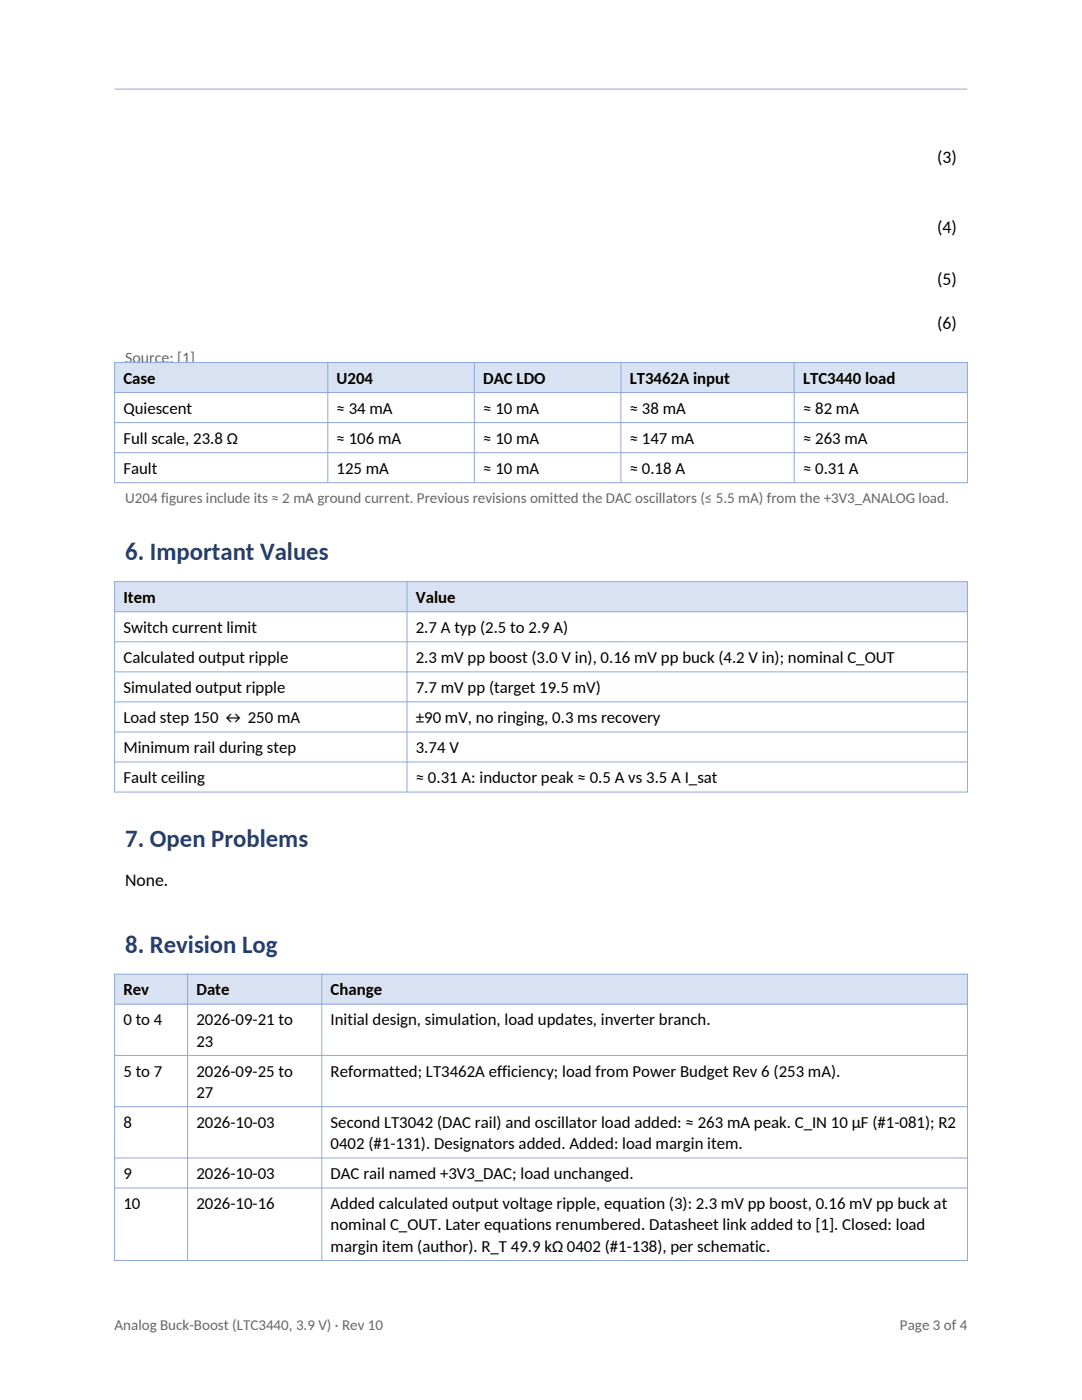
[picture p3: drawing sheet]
<svg xmlns="http://www.w3.org/2000/svg" width="216mm" height="279mm" viewBox="0 0 216 279" stroke-linecap="round" stroke-linejoin="round" font-family="sans-serif">
<defs><g id="words">
<g font-size="4.9" fill="#243f73">
<text x="25" y="111.9">6. Important Values</text>
<text x="25" y="169">7. Open Problems</text>
<text x="25" y="190.2">8. Revision Log</text>
</g>
<g font-size="3.5">
<text x="187" y="32.6">(3)</text>
<text x="187" y="46.4">(4)</text>
<text x="187" y="56.9">(5)</text>
<text x="187" y="65.6">(6)</text>
<text x="25" y="176.8">None.</text>
</g>
<g font-size="3.4">
<text x="24.6" y="76.6">Case</text>
<text x="67.2" y="76.6">U204</text>
<text x="96.4" y="76.6">DAC LDO</text>
<text x="125.7" y="76.6">LT3462A input</text>
<text x="160.2" y="76.6">LTC3440 load</text>
<text x="24.6" y="82.6">Quiescent</text>
<text x="67.2" y="82.6">≈ 34 mA</text>
<text x="96.4" y="82.6">≈ 10 mA</text>
<text x="125.7" y="82.6">≈ 38 mA</text>
<text x="160.2" y="82.6">≈ 82 mA</text>
<text x="24.6" y="88.6">Full scale, 23.8 Ω</text>
<text x="67.2" y="88.6">≈ 106 mA</text>
<text x="96.4" y="88.6">≈ 10 mA</text>
<text x="125.7" y="88.6">≈ 147 mA</text>
<text x="160.2" y="88.6">≈ 263 mA</text>
<text x="24.6" y="94.6">Fault</text>
<text x="67.2" y="94.6">125 mA</text>
<text x="96.4" y="94.6">≈ 10 mA</text>
<text x="125.7" y="94.6">≈ 0.18 A</text>
<text x="160.2" y="94.6">≈ 0.31 A</text>
<text x="24.6" y="120.3">Item</text>
<text x="83" y="120.3">Value</text>
<text x="24.6" y="126.3">Switch current limit</text>
<text x="83" y="126.3">2.7 A typ (2.5 to 2.9 A)</text>
<text x="24.6" y="132.3">Calculated output ripple</text>
<text x="83" y="132.3">2.3 mV pp boost (3.0 V in), 0.16 mV pp buck (4.2 V in); nominal C_OUT</text>
<text x="24.6" y="138.3">Simulated output ripple</text>
<text x="83" y="138.3">7.7 mV pp (target 19.5 mV)</text>
<text x="24.6" y="144.3">Load step 150 ↔ 250 mA</text>
<text x="83" y="144.3">±90 mV, no ringing, 0.3 ms recovery</text>
<text x="24.6" y="150.3">Minimum rail during step</text>
<text x="83" y="150.3">3.74 V</text>
<text x="24.6" y="156.3">Fault ceiling</text>
<text x="83" y="156.3">≈ 0.31 A: inductor peak ≈ 0.5 A vs 3.5 A I_sat</text>
<text x="24.6" y="198.6">Rev</text>
<text x="39.2" y="198.6">Date</text>
<text x="66" y="198.6">Change</text>
<text x="24.6" y="204.6">0 to 4</text>
<text x="39.2" y="204.6">2026-09-21 to</text>
<text x="39.2" y="208.9">23</text>
<text x="66" y="204.6">Initial design, simulation, load updates, inverter branch.</text>
<text x="24.6" y="214.9">5 to 7</text>
<text x="39.2" y="214.9">2026-09-25 to</text>
<text x="66" y="214.9">Reformatted; LT3462A efficiency; load from Power Budget Rev 6 (253 mA).</text>
<text x="39.2" y="219.1">27</text>
<text x="24.6" y="225.1">8</text>
<text x="39.2" y="225.1">2026-10-03</text>
<text x="66" y="225.1">Second LT3042 (DAC rail) and oscillator load added: ≈ 263 mA peak. C_IN 10 µF (#1-081); R2</text>
<text x="66" y="229.3">0402 (#1-131). Designators added. Added: load margin item.</text>
<text x="24.6" y="235.3">9</text>
<text x="39.2" y="235.3">2026-10-03</text>
<text x="66" y="235.3">DAC rail named +3V3_DAC; load unchanged.</text>
<text x="24.6" y="241.3">10</text>
<text x="39.2" y="241.3">2026-10-16</text>
<text x="66" y="241.3">Added calculated output voltage ripple, equation (3): 2.3 mV pp boost, 0.16 mV pp buck at</text>
<text x="66" y="245.6">nominal C_OUT. Later equations renumbered. Datasheet link added to [1]. Closed: load</text>
<text x="66" y="249.8">margin item (author). R_T 49.9 kΩ 0402 (#1-138), per schematic.</text>
</g>
<text font-size="3.2" fill="#666" x="25" y="72.3">Source: [1]</text>
<g font-size="3" fill="#666">
<text x="25" y="100.4">U204 figures include its ≈ 2 mA ground current. Previous revisions omitted the DAC oscillators (≤ 5.5 mA) from the +3V3_ANALOG load.</text>
<text x="22.9" y="265.4">Analog Buck-Boost (LTC3440, 3.9 V) · Rev 10</text>
<text x="179.6" y="265.4">Page 3 of 4</text>
</g>
</g></defs>
<path d="M22.9 17.8h170.1" fill="none" stroke="#8ea9db" stroke-width=".2"/>
<path d="M22.9 72.3h170.1v6h-170.1z" fill-rule="evenodd" fill="#d9e2f3"/>
<path d="M22.9 72.3h170.1v24h-170.1zM22.9 78.3h170.1M65.4 72.3v24M94.7 72.3v24M123.9 72.3v24M158.5 72.3v24M22.9 84.3h170.1M22.9 90.3h170.1" fill="none" stroke="#8ea9db" stroke-width=".2"/>
<path d="M22.9 116.1h170.1v6h-170.1z" fill-rule="evenodd" fill="#d9e2f3"/>
<path d="M22.9 116.1h170.1v42h-170.1zM81.2 116.1v42M22.9 122.1h170.1M22.9 128.1h170.1M22.9 134.1h170.1M22.9 140.1h170.1M22.9 146.1h170.1M22.9 152.1h170.1" fill="none" stroke="#8ea9db" stroke-width=".2"/>
<path d="M22.9 194.4h170.1v6h-170.1z" fill-rule="evenodd" fill="#d9e2f3"/>
<path d="M22.9 194.4h170.1v57.2h-170.1zM37.4 194.4v57.2M64.2 194.4v57.2M22.9 200.4h170.1M22.9 210.6h170.1M22.9 220.9h170.1M22.9 231.1h170.1M22.9 237.1h170.1" fill="none" stroke="#8ea9db" stroke-width=".2"/>
<use href="#words"/>
</svg>
